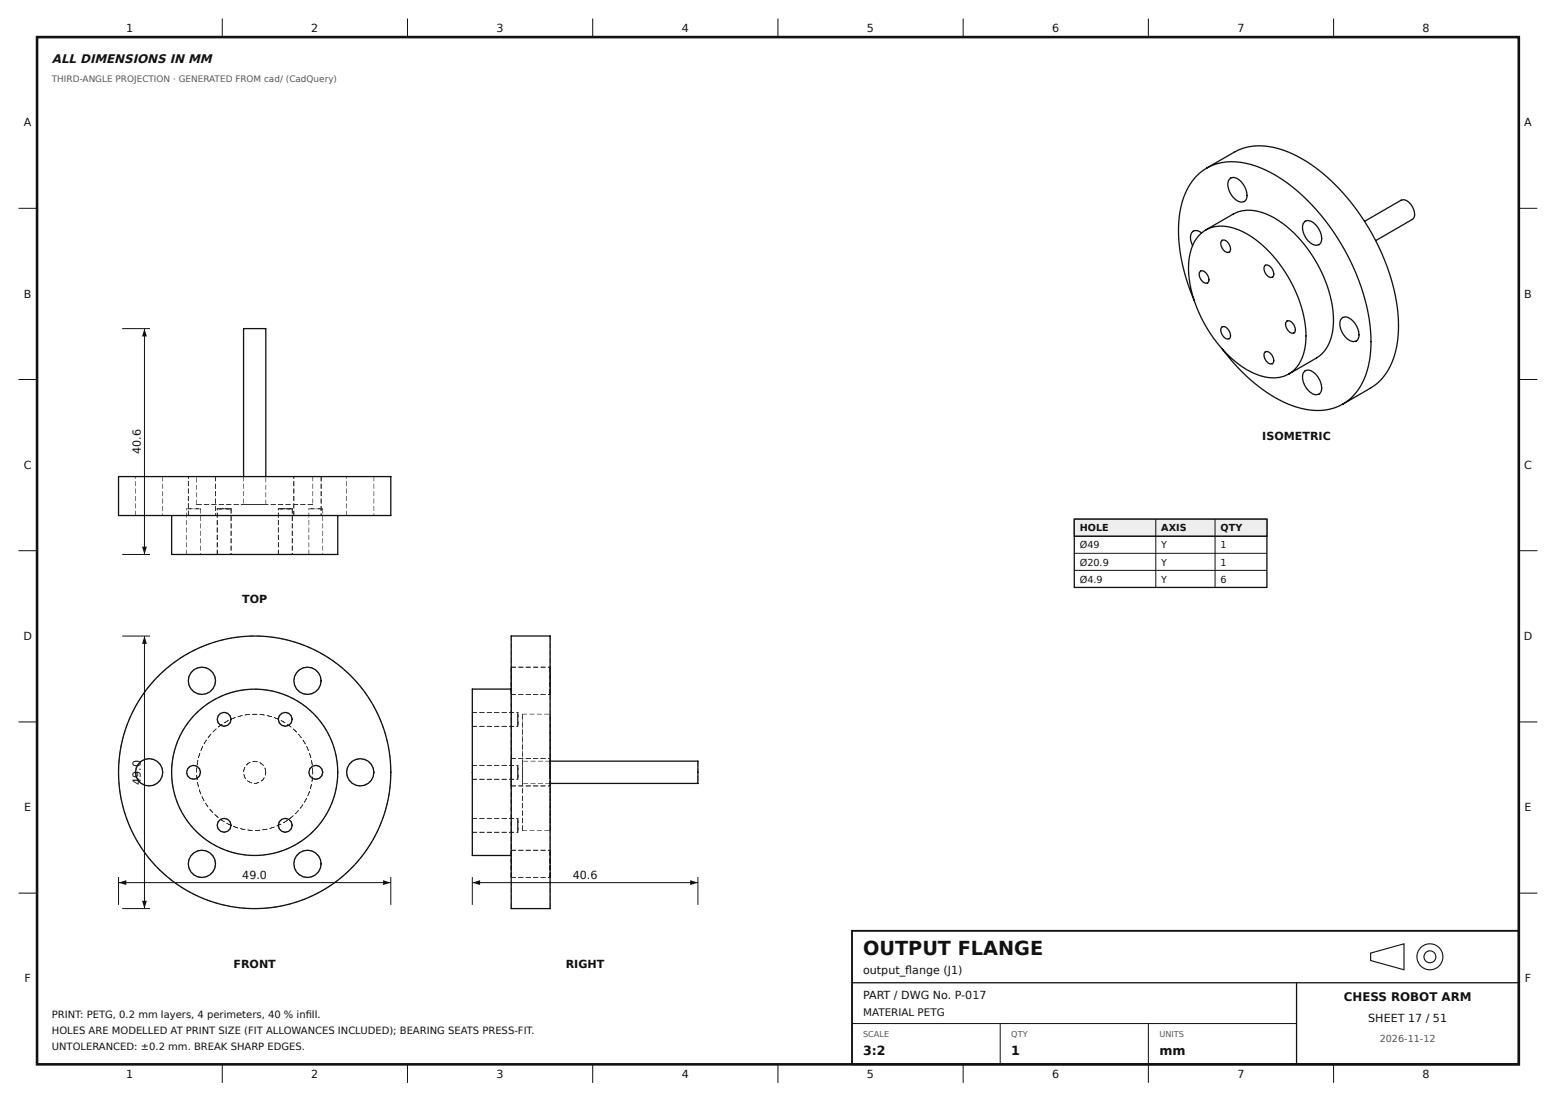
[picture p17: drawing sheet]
<svg xmlns="http://www.w3.org/2000/svg" width="420mm" height="297mm" viewBox="0 0 420 297" stroke-linecap="round" stroke-linejoin="round" font-family="sans-serif">
<defs><g id="words">
<text font-size="5.2" fill="#111" x="232.9" y="257.6">OUTPUT FLANGE</text>
<g font-size="3.4" fill="#111">
<text x="232.9" y="284.7">3:2</text>
<text x="272.9" y="284.7">1</text>
<text x="312.9" y="284.7">mm</text>
</g>
<text font-size="3.3" fill="#111" x="14" y="17">ALL DIMENSIONS IN MM</text>
<text font-size="3.2" fill="#111" x="362.7" y="270.1">CHESS ROBOT ARM</text>
<g font-size="3" fill="#111">
<text x="34" y="8.6">1</text>
<text x="84" y="8.6">2</text>
<text x="134" y="8.6">3</text>
<text x="184" y="8.6">4</text>
<text x="234" y="8.6">5</text>
<text x="284" y="8.6">6</text>
<text x="334" y="8.6">7</text>
<text x="383.9" y="8.6">8</text>
<text x="6.5" y="34.1">A</text>
<text x="411.4" y="34.1">A</text>
<text x="6.5" y="80.3">B</text>
<text x="411.4" y="80.3">B</text>
<text x="340.6" y="118.7">ISOMETRIC</text>
<text x="38" y="122.5" transform="rotate(-90 38 122.5)">40.6</text>
<text x="6.4" y="126.5">C</text>
<text x="411.3" y="126.5">C</text>
<text x="65.3" y="162.6">TOP</text>
<text x="6.3" y="172.7">D</text>
<text x="411.2" y="172.7">D</text>
<text x="38" y="211.7" transform="rotate(-90 38 211.7)">49.0</text>
<text x="6.5" y="218.8">E</text>
<text x="411.4" y="218.8">E</text>
<text x="65.4" y="237.1">49.0</text>
<text x="154.6" y="237.1">40.6</text>
<text x="63" y="261.1">FRONT</text>
<text x="152.7" y="261.1">RIGHT</text>
<text x="232.9" y="262.7">output_fange (J1)</text>
<text x="244.3" y="262.7">l</text>
<text x="6.6" y="265">F</text>
<text x="232.9" y="269.6">PART / DWG No. P-017</text>
<text x="411.5" y="265">F</text>
<text x="369.3" y="275.6">SHEET 17 / 51</text>
<text x="34" y="290.9">1</text>
<text x="84" y="290.9">2</text>
<text x="134" y="290.9">3</text>
<text x="184" y="290.9">4</text>
<text x="234" y="290.9">5</text>
<text x="284" y="290.9">6</text>
<text x="334" y="290.9">7</text>
<text x="383.9" y="290.9">8</text>
</g>
<text font-size="2.8" fill="#111" x="232.9" y="274.1">MATERIAL PETG</text>
<g font-size="2.7" fill="#111">
<text x="14" y="274.7">PRINT: PETG, 0.2 mm layers, 4 perimeters, 40 % infll.</text>
<text x="82.5" y="274.7">i</text>
<text x="14" y="278.9">HOLES ARE MODELLED AT PRINT SIZE (FIT ALLOWANCES INCLUDED); BEARING SEATS PRESS-FIT.</text>
<text x="14" y="283.1">UNTOLERANCED: ±0.2 mm. BREAK SHARP EDGES.</text>
</g>
<g font-size="2.6" fill="#111">
<text x="291.4" y="143.4">HOLE</text>
<text x="313.4" y="143.4">AXIS</text>
<text x="329.4" y="143.4">QTY</text>
<text x="291.4" y="148">Ø49</text>
<text x="313.4" y="148">Y</text>
<text x="329.4" y="148">1</text>
<text x="291.4" y="152.6">Ø20.9</text>
<text x="313.4" y="152.6">Y</text>
<text x="329.4" y="152.6">1</text>
<text x="291.4" y="157.2">Ø4.9</text>
<text x="313.4" y="157.2">Y</text>
<text x="329.4" y="157.2">6</text>
</g>
<text font-size="2.6" fill="#555" x="372.4" y="281.1">2026-11-12</text>
<text font-size="2.4" fill="#555" x="14" y="22">THIRD-ANGLE PROJECTION · GENERATED FROM cad/ (CadQuery)</text>
<g font-size="2.2" fill="#555">
<text x="232.9" y="279.6">SCALE</text>
<text x="272.9" y="279.6">QTY</text>
<text x="312.9" y="279.6">UNITS</text>
</g>
</g></defs>
<path d="M10 10h399.9v277.1h-399.9z" fill="none" stroke="#111" stroke-width=".7" stroke-linecap="butt"/>
<g fill="none" stroke="#111" stroke-width=".27">
<path d="M60 5v5M110 5v5M160 5v5M209.9 5v5M259.9 5v5M309.9 5v5M359.9 5v5M5 56.2h5M409.9 56.2h5M5 102.4h5M409.9 102.4h5M5 148.6h5"/>
<path d="M409.9 148.6h5M5 194.8h5M409.9 194.8h5M5 240.9h5M409.9 240.9h5M229.9 276.1h120M269.9 276.1v11M309.9 276.1v16M60 287.1v5M110 287.1v5M160 287.1v5M209.9 287.1v5"/>
<path d="M259.9 287.1v5M359.9 287.1v5"/>
</g>
<path d="M229.9 251.1h180v36h-180z" fill="none" stroke="#111" stroke-width=".5"/>
<path d="M229.9 265.1h180M349.9 265.1v22" fill="none" stroke="#111" stroke-width=".35"/>
<g fill="none" stroke="#111" stroke-width=".3">
<path d="M369.9 257.1l9-2.5v7l-9-2.5z"/>
<circle cx="385.9" cy="258.1" r="3.5"/>
<circle cx="385.9" cy="258.1" r="1.6"/>
</g>
<path d="M105.4 207.1h.1v1.3zM105.3 205.1h.1v1.3zM105 203.1l.2 .1 .1 1.2zM104.7 201.1l.2 .1 .1 1.3zM104.3 199.2l.3 1.3zM103.7 197.2l.4 1.4zM103.1 195.4l.5 1.2zM102.3 193.5l.6 1.3zM101.4 191.7l.7 1.2zM100.5 189.9l.7 1.2zM99.4 188.2l.8 1.2zM98.3 186.6l.8 1.1zM97.1 185l.9 1.1zM95.8 183.5l.9 1zM94.4 182l1 1zM92.9 180.7l1.1 .9zM91.4 179.4l1.1 .9zM89.8 178.2l1.1 .8zM88.1 177.1l1.2 .8zM86.4 176.1l1.2 .7zM84.6 175.2l1.3 .6zM82.8 174.4l1.3 .5zM80.9 173.6l1.3 .5zM79 173l1.3 .5zM77.1 172.5l1.3 .4zM75.2 172.1l1.3 .3-1.3-.2zM73.2 171.8l1.3 .2h-1.3zM71.2 171.6l1.3 .2h-1.3zM69.2 171.5l1.3 .1-1.2 .1zM67.2 171.6h1.3l-1.2 .1zM65.2 171.7l1.4-.1-1.3 .2zM63.2 171.9l1.4-.1-1.3 .3zM61.3 172.3l1.3-.2-1.3 .3zM59.3 172.7l1.3-.2-1.2 .4zM57.4 173.3l1.3-.3-1.2 .5zM55.5 174l1.3-.4-1.2 .5zM53.6 174.7l1.3-.4-1.1 .6zM51.8 175.6l1.3-.5-1.1 .6zM50.1 176.6l1.2-.6-1.1 .7zM48.4 177.6l1.2-.6-1.1 .8zM46.8 178.8l1.1-.7-1 .8zM45.2 180l1.1-.7-1 .8zM43.7 181.3l1-.8-.9 1zM42.9 182l.4-.1-1 1zM41.7 183.3l.1 .1-.9 .9zM40.4 184.8l.1 .1-.8 1zM39.2 186.4l.1 .1-.8 1zM38 188l.2 .1-.8 1.1zM37 189.7l.1 .1-.7 1.1zM36 191.5l.1 .1-.6 1.1zM35.1 193.3l.2 .1-.6 1.1zM34.4 195.1l.1 .1-.5 1.2zM33.7 197l.1 .1-.4 1.2zM33.1 198.9l.2 .1-.4 1.2zM32.7 200.9l.1 .1-.3 1.2zM32.3 202.8l.2 .1-.3 1.3zM32.1 204.8l.2 .1-.2 1.3zM32 206.8l.1 .1-.1 1.3zM31.9 208.8l.2 .1-.1 1.3zM32 210.8l.2 .1v1.3zM32.2 212.8l.2 .1 .1 1.3zM32.5 214.8h.2l.1 1.3zM32.9 216.7l.4 1.4zM33.4 218.7l.5 1.3zM34.1 220.6l.5 1.3zM34.8 222.5l.6 1.2zM35.6 224.3l.6 1.2zM36.5 226.1l.7 1.1zM37.5 227.8l.8 1.1zM38.6 229.4l.9 1.2zM39.8 231l.9 1.1zM41.1 232.6l.9 1zM42.5 234.1l1 .9zM43.9 235.4l1 1zM45.4 236.8l1.1 .8zM47 238l1.1 .8zM48.7 239.1l1.1 .8zM50.4 240.1l1.2 .7zM52.1 241.1l1.2 .6zM53.9 242l1.3 .5zM55.8 242.7l1.3 .5zM57.7 243.4l1.3 .4zM59.6 243.9l1.3 .4zM61.5 244.4l1.4 .2zM63.5 244.7l1.4 .2-1.3-.1zM65.5 244.9l1.3 .2h-1.2zM67.5 245l1.3 .1-1.2 .1zM69.5 245h1.3l-1.2 .2zM71.5 244.9h1.3l-1.2 .2zM73.5 244.7l1.3-.1-1.2 .3zM75.5 244.4l1.3-.2-1.3 .4zM77.4 244l1.3-.3-1.2 .4zM79.3 243.5l1.3-.4-1.2 .5zM81.2 242.8l1.3-.4-1.2 .6zM83.1 242.1l1.2-.5-1.1 .6zM84.9 241.3l1.2-.6-1.1 .7zM86.7 240.3l1.2-.6-1.1 .8zM88.4 239.3l1.1-.7-1 .8zM90.1 238.2l1.1-.7-1 .8zM91.6 237l1.1-.8-.9 .9zM93.2 235.7l1-.8-.9 .9zM95.5 233.4l.1 .2-1 .8zM96.8 231.9l.1 .2-.9 .9zM98 230.4l.2 .1-.9 1zM99.2 228.7l.1 .2-.8 1zM100.3 227l.1 .2-.8 1zM101.2 225.3l.2 .1-.7 1.1zM102.1 223.5l.1 .1-.6 1.1zM102.9 221.7l.1 .1-.5 1.1zM103.6 219.8l.1 .1-.5 1.2zM104.1 217.9l.2 .1-.5 1.2zM104.6 215.9l.2 .1-.4 1.2zM105 214h.1l-.3 1.3zM105.2 212h.2l-.3 1.3zM105.4 210l.1 .1-.2 1.2zM105.4 208.3l.2 .1-.1 .9zM57.9 231.8l.2 .1 .1 1.2zM56.8 230.2l.7 .6 .2 .4zM55 229.4l.7 .1 .5 .4-.6-.4h-.6zM53 229.6l1.3-.2-1 .1-.2 .3zM52.3 230l.2 .1-1 .8zM51.1 231.5l.1 .1-.2 .3-.2 .9zM50.8 233.5h.2v.7l.3 .5-.4-.5zM51.6 235.3l1 .9-.3-.1zM53.2 236.4l1.3 .3-1.2-.1zM55.2 236.5h.4l.8-.4-.7 .5zM57.6 234.7l.2 .1-.3 .5-.6 .5zM58.1 233l.1 .1-.2 1zM86.4 231.8l.2 .1 .1 1.2zM85.3 230.2l.7 .6 .2 .4zM83.5 229.4l.6 .1 .6 .4-.6-.4h-.6zM81.5 229.6l1.3-.2-1 .1-.2 .3zM80.8 230l.2 .1-1.1 .8zM79.6 231.5l.1 .1-.2 .3-.2 .9zM79.3 233.5h.2v.7l.3 .5-.4-.5zM80.1 235.3l1 .9-.3-.1zM81.7 236.4l1.3 .3-1.2-.1zM83.6 236.5h.5l.8-.4-.8 .5zM86.1 234.7l.2 .1-.3 .5-.6 .5zM86.6 233l.1 .1-.2 1zM84.3 207.1h.1v1.3zM84 205.1l.2 .4 .1 .9zM83.5 203.2l.4 1.3zM82.7 201.3l.6 1.3zM81.7 199.6l.7 1.2zM80.5 198l.9 1.1zM79.1 196.6l1 1zM77.5 195.4l1.1 .8zM75.8 194.3l1.2 .7zM74 193.5l1.2 .6zM72.1 193l1.3 .4-1.3-.3zM70.1 192.7l1.3 .2-1.3-.1zM68.1 192.6l1.3 .1-1.3 .1zM66.1 192.8l1.3-.1-1.2 .3zM64.2 193.3l1.3-.3-1.3 .4zM62.3 194l1.2-.4-1.1 .5zM60.5 194.9l1.2-.6-1.1 .7zM58.9 196l1.1-.7-1 .9zM57.8 197l.6-.4-1 .9zM56.8 198l.2 .1-.9 1zM55.7 199.6l.1 .1-.8 1zM54.7 201.3l.1 .1-.6 1.1zM53.9 203.2h.1l-.4 1.2zM53.3 205.1l.2 .1-.3 1.2zM53.1 207.1h.1l-.1 1.3zM53 209.1h.2v1.3zM53.2 211l.2 .1 .2 1.3zM53.7 213l.5 1.3zM54.4 214.8l.7 1.3zM55.4 216.6l.8 1.1zM56.6 218.2l.9 1zM57.9 219.7l1.1 .9zM59.5 221l1.1 .7zM61.2 222l1.2 .7zM63 222.9l1.2 .5zM64.9 223.5l1.3 .3-1-.1zM66.8 223.8l1.4 .2h-1.3zM68.8 224l1.4-.1-.8 .2h-.5zM70.8 223.8l1.4-.2-1.3 .4zM72.8 223.4l1.3-.3-1.2 .5zM74.7 222.8l1.2-.5-1 .5zM76.4 221.9l1.2-.6-1 .7zM78.1 220.8l1.1-.8-1 .9zM80.5 218.6l.1 .1-1 .9zM81.7 217l.1 .1-.8 1zM82.7 215.3l.1 .1-.7 1.1zM83.5 213.5h.1l-.1 .4-.5 .8zM84 211.5l.1 .1-.4 1.2zM84.3 209.5l.1 .3-.2 1.1zM84.3 208.3l.2 .1-.1 .5zM100.6 207.1l.2 .1 .1 1.2zM99.5 205.5l.8 .6 .1 .4zM97.7 204.7l.7 .1 .6 .4-.6-.4h-.7zM95.8 204.9l1.3-.2-1 .1-.3 .3zM95 205.3l.2 .1-1 .8zM93.8 206.8l.2 .1-.3 .3-.1 .9zM93.6 208.8h.1v.7l.3 .5-.4-.5zM94.3 210.6l1 .9-.3-.1zM95.9 211.7l1.4 .3-1.2-.1zM97.9 211.9l.5-.1 .7-.4-.7 .5zM100.4 210l.1 .1-.2 .5-.6 .5zM100.9 208.3l.1 .1-.3 1zM43.6 207.1l.2 .1 .1 1.2zM42.5 205.5l.8 .6 .1 .4zM40.7 204.7l.7 .1 .6 .4-.6-.4h-.7zM38.8 204.9l1.3-.2-1 .1-.3 .3zM38 205.3l.2 .1-1 .8zM36.8 206.8l.2 .1-.3 .3-.1 .9zM36.6 208.8h.1v.7l.3 .5-.3-.5zM37.3 210.6l1.1 .9-.4-.1zM39 211.7l1.3 .3-1.2-.1zM40.9 211.9l.5-.1 .8-.4-.8 .5zM43.4 210l.1 .1-.2 .5-.6 .5zM43.9 208.3l.1 .1-.3 1zM57.9 182.4l.2 .1 .1 1.2zM56.8 180.8l.7 .6 .2 .4zM55 180l.7 .1 .5 .4-.6-.3-.6-.1zM53 180.2l1.3-.2-1 .2-.2 .2zM52.3 180.6l.2 .1-1 .9zM51.1 182.1l.1 .1-.2 .3-.2 .9zM50.8 184.1h.2v.7l.3 .6-.4-.6zM51.6 185.9l1 .9-.3-.1zM53.2 187l1.3 .3-1.2-.1zM55.1 187.2l.5-.1 .8-.4-.7 .5zM57.6 185.3l.2 .1-.3 .5-.6 .5zM58.1 183.6l.2 .1-.3 1zM86.4 182.4l.2 .1 .1 1.2zM85.3 180.8l.7 .6 .2 .4zM83.5 180l.6 .1 .6 .4-.6-.3-.6-.1zM81.5 180.2l1.3-.2-1 .2-.2 .2zM80.8 180.6l.2 .1-1 .9zM79.6 182.1l.1 .1-.2 .3-.2 .9zM79.3 184.1h.2v.7l.3 .6-.4-.6zM80.1 185.9l1 .9-.3-.1zM81.7 187l1.3 .3-1.2-.1zM83.6 187.2l.5-.1 .8-.4-.8 .5zM86.1 185.3l.2 .1-.3 .5-.6 .5zM86.6 183.6l.1 .1-.2 1zM91 207.1h.2v1.3zM90.8 205.1h.2l.1 1.3zM90.5 203.1l.3 1.4zM89.9 201.2l.5 1.3zM89.2 199.3l.6 1.3zM88.3 197.5l.7 1.3zM87.3 195.8l.8 1.2zM86.1 194.2l.9 1.1zM84.8 192.7l.9 1zM83.3 191.3l1.1 1zM81.8 190.1l1.1 .8zM80.1 189l1.2 .8zM78.4 188.1l1.2 .6zM76.5 187.3l1.3 .5zM74.6 186.7l1.3 .4zM72.7 186.2l1.3 .3zM70.7 185.9l1.3 .3-1.3-.1zM68.7 185.9l1.3 .1h-1.2zM66.7 185.9h1.3l-1.2 .2zM64.7 186.2l1.4-.1-1.3 .3zM62.8 186.6l1.3-.2-1.2 .4zM60.9 187.3l1.2-.4-1.1 .5zM59 188l1.3-.4-1.2 .6zM57.3 189l1.1-.6-1 .7zM55.6 190.1l1.1-.7-1 .8zM54 191.3l1.1-.7-1 .8zM52.6 192.7l.9-.9-.8 1zM52 193.3l.1 .1-.9 .9zM50.7 194.8l.2 .1-.8 1zM49.6 196.5l.2 .1-.8 1zM48.7 198.2l.1 .1-.6 1.1zM47.8 200l.2 .1-.6 1.2zM47.2 201.9l.1 .1-.4 1.2zM46.7 203.9l.1 .1-.3 1.2zM46.4 205.8l.1 .1-.1 1.3zM46.3 207.8l.1 .1-.1 1.3zM46.3 209.8l.2 .1v1.3zM46.5 211.8l.2 .1 .1 1.3zM47 213.8l.4 1.3zM47.5 215.7l.5 1.3zM48.3 217.6l.6 1.2zM49.2 219.4l.7 1.1zM50.2 221l.9 1.1zM51.4 222.6l1 1.1zM52.8 224.1l1 1zM54.3 225.5l1 .8zM55.8 226.7l1.2 .7zM57.5 227.7l1.2 .7zM59.3 228.7l1.3 .5zM61.2 229.4l1.2 .5zM63.1 230l1.3 .3zM65 230.4l1.4 .2zM67 230.6l1.4 .2h-1.3zM69 230.7h1.4l-1.3 .2zM71 230.6l1.3-.1-1.2 .2zM73 230.3l1.3-.2-1.2 .3zM74.9 229.8l1.3-.3-1.1 .4zM76.8 229.2l1.3-.5-1.2 .6zM78.6 228.4l1.2-.6-1.1 .7zM80.4 227.4l1.1-.6-1 .7zM82.1 226.3l1-.8-.9 .9zM83.6 225l1-.8-.9 .9zM85.8 222.7l.2 .1-1 .9zM87 221.1l.2 .1-.9 1zM88.1 219.4l.2 .2-.8 1zM89 217.7l.2 .1-.7 1.1zM89.8 215.8l.1 .1-.5 1.2zM90.4 213.9l.1 .1-.4 1.2zM90.8 211.9l.1 .1-.3 1.3zM91 210h.2l-.2 1.3zM91.1 208.3l.1 .1-.1 .9zM84.3 207.1h.1v1.3zM84 205.1l.2 .4 .1 .9zM83.5 203.2l.4 1.3zM82.7 201.3l.6 1.3zM81.7 199.6l.7 1.2zM80.5 198l.9 1.1zM79.1 196.6l1 1zM77.5 195.4l1.1 .8zM75.8 194.3l1.2 .7zM74 193.5l1.2 .6zM72.1 193l1.3 .4-1.3-.3zM70.1 192.7l1.3 .2-1.3-.1zM68.1 192.6l1.3 .1-1.3 .1zM66.1 192.8l1.3-.1-1.2 .3zM64.2 193.3l1.3-.3-1.3 .4zM62.3 194l1.2-.4-1.1 .5zM60.5 194.9l1.2-.6-1.1 .7zM58.9 196l1.1-.7-1 .9zM57.8 197l.6-.4-1 .9zM56.8 198l.2 .1-.9 1zM55.7 199.6l.1 .1-.8 1zM54.7 201.3l.1 .1-.6 1.1zM53.9 203.2h.1l-.4 1.2zM53.3 205.1l.2 .1-.3 1.2zM53.1 207.1h.1l-.1 1.3zM53 209.1h.2v1.3zM53.2 211l.2 .1 .2 1.3zM53.7 213l.5 1.3zM54.4 214.8l.7 1.3zM55.4 216.6l.8 1.1zM56.6 218.2l.9 1zM57.9 219.7l1.1 .9zM59.5 221l1.1 .7zM61.2 222l1.2 .7zM63 222.9l1.2 .5zM64.9 223.5l1.3 .3-1-.1zM66.8 223.8l1.4 .2h-1.3zM68.8 224l1.4-.1-.8 .2h-.5zM70.8 223.8l1.4-.2-1.3 .4zM72.8 223.4l1.3-.3-1.2 .5zM74.7 222.8l1.2-.5-1 .5zM76.4 221.9l1.2-.6-1 .7zM78.1 220.8l1.1-.8-1 .9zM80.5 218.6l.1 .1-1 .9zM81.7 217l.1 .1-.8 1zM82.7 215.3l.1 .1-.7 1.1zM83.5 213.5h.1l-.1 .4-.5 .8zM84 211.5l.1 .1-.4 1.2zM84.3 209.5l.1 .3-.2 1.1zM84.3 208.3l.2 .1-.1 .5zM71.4 207.1l.2 .1 .1 1.2zM70.1 205.7l.9 .6 .1 .3zM68.2 205.4l.8-.1 .5 .2h-1.3zM66.9 205.9l.7-.3-1.1 .8zM66 207l.2 .1-.5 1.2v-.5zM65.7 208.9l.6 1.2zM66.8 210.6l1.2 .7-1.1-.5zM68.6 211.2l.4 .1 .9-.2-.9 .3zM71.2 209.7l.2 .1-.4 .6-.5 .4 .5-.4zM71.7 208.3l.1 .1-.2 .8zM71.4 207.1l.2 .1 .1 1.2zM70.1 205.7l.9 .6 .1 .3zM68.2 205.4l.8-.1 .5 .2h-1.3zM66.9 205.9l.7-.3-1.1 .8zM66 207l.2 .1-.5 1.2v-.5zM65.7 208.9l.6 1.2zM66.8 210.6l1.2 .7-1.1-.5zM68.6 211.2l.4 .1 .9-.2-.9 .3zM71.2 209.7l.2 .1-.4 .6-.5 .4 .5-.4zM71.7 208.3l.1 .1-.2 .8zM61.9 221.5l.3 .2 .2 1zM60.2 220.8l.3-.1 1 .3-1-.2-.3 .1zM59.4 221l.1 .1-.6 .6-.2 .4 .1-.4zM58.6 222.7l.6 1.2-.4-.3zM59.7 224.3l.8 .2 .5-.1-.5 .2zM62.2 223l.1 .1-.1 .5-.6 .5 .5-.5zM53.6 207.2l.3 .2 .2 1zM51.9 206.5l.4-.1 .9 .3-1-.2-.3 .1zM51.2 206.7l.1 .1-.7 .6-.1 .4v-.4zM50.4 208.4l.5 1.3-.4-.4zM51.5 210l.7 .2 .6-.1-.6 .2zM53.9 208.7l.2 .1-.2 .5-.6 .5 .6-.5zM78.4 221.5l.3 .2 .2 1zM76.7 220.8l.3-.1 1 .3-1-.2-.3 .1zM75.9 221l.1 .1-.6 .6-.2 .4 .1-.4zM75.1 222.7l.6 1.2-.4-.3zM76.2 224.3l.8 .2 .5-.1-.5 .2zM78.7 223l.1 .1-.1 .5-.6 .5 .5-.5zM86.6 207.2l.3 .2 .2 1zM84.9 206.5l.4-.1 .9 .3-1-.2-.3 .1zM84.1 206.7l.2 .1-.7 .6-.1 .4v-.4zM83.3 208.4l.6 1.3-.4-.4zM84.4 210l.8 .2 .6-.1-.6 .2zM86.9 208.7l.2 .1-.2 .5-.6 .5 .5-.5zM61.9 192.9l.3 .2 .2 1zM60.2 192.2l.3-.1 1 .3-1-.2-.3 .1zM59.4 192.4l.2 .1-.7 .6-.2 .4 .1-.4zM58.6 194.1l.6 1.3-.4-.4zM59.7 195.7l.8 .2 .5-.1-.5 .2zM62.2 194.4l.1 .1-.1 .5-.6 .6 .5-.6zM78.4 192.9l.3 .2 .2 1zM76.7 192.2l.3-.1 1 .3-1-.2-.3 .1zM75.9 192.4l.1 .1-.6 .6-.2 .4 .1-.4zM75.1 194.1l.6 1.3-.4-.4zM76.2 195.7l.8 .2 .5-.1-.5 .2zM78.7 194.4l.1 .1-.1 .5-.6 .6 .5-.6z" fill="#333"/>
<g fill="none" stroke="#111" stroke-width=".35">
<circle cx="54.5" cy="183.7" r="3.7"/>
<circle cx="60.5" cy="194" r="1.88"/>
<circle cx="77" cy="194" r="1.88"/>
<circle cx="83" cy="183.7" r="3.7"/>
<circle cx="40.2" cy="208.3" r="3.7"/>
<circle cx="52.2" cy="208.3" r="1.88"/>
<circle cx="68.7" cy="208.3" r="36.8"/>
<circle cx="68.7" cy="208.3" r="22.4"/>
<circle cx="85.2" cy="208.3" r="1.88"/>
<circle cx="97.2" cy="208.3" r="3.7"/>
<circle cx="54.5" cy="233" r="3.7"/>
<circle cx="60.5" cy="222.6" r="1.88"/>
<circle cx="77" cy="222.6" r="1.88"/>
<circle cx="83" cy="233" r="3.7"/>
</g>
<path d="M31.9 128.5l1.4 .1-1.3 .1zM33.9 128.5l1.4 .1-1.3 .1zM35.9 128.5l1.4 .1-1.3 .1zM37.9 128.5l1.4 .1-1.3 .1zM39.9 128.5l1.4 .1-1.3 .1zM41.9 128.5l1.4 .1-1.3 .1zM43.9 128.5l1.4 .1-1.3 .1zM45.9 128.5l1.4 .1-1.3 .1zM47.9 128.5l1.4 .1-1.3 .1zM49.9 128.5l1.4 .1-1.3 .1zM51.9 128.5l1.4 .1-1.3 .1zM53.9 128.5l1.4 .1-1.3 .1zM55.9 128.5l1.4 .1-1.3 .1zM57.9 128.5l1.4 .1-1.3 .1zM59.9 128.5l1.4 .1-1.3 .1zM61.9 128.5l1.4 .1-1.3 .1zM63.9 128.5l1.4 .1-1.3 .1zM65.9 128.5l1.4 .1-1.3 .1zM67.9 128.5l1.4 .1-1.3 .1zM69.9 128.5l1.4 .1-1.3 .1zM71.9 128.5l1.4 .1-1.3 .1zM73.9 128.5l1.4 .1-1.3 .1zM75.9 128.5l1.4 .1-1.3 .1zM77.9 128.5l1.4 .1-1.3 .1zM79.9 128.5l1.4 .1-1.3 .1zM81.9 128.5l1.4 .1-1.3 .1zM83.9 128.5l1.4 .1-1.3 .1zM85.9 128.5l1.4 .1-1.3 .1zM87.9 128.5l1.4 .1-1.3 .1zM89.9 128.5l1.4 .1-1.3 .1zM91.9 128.5l1.4 .1-1.3 .1zM93.9 128.5l1.4 .1-1.3 .1zM95.9 128.5l1.4 .1-1.3 .1zM97.9 128.5l1.4 .1-1.3 .1zM99.9 128.5l1.4 .1-1.3 .1zM101.9 128.5l1.4 .1-1.3 .1zM103.9 128.5l1.4 .1-1.3 .1zM31.9 139l1.4 .1-1.3 .1zM33.9 139l1.4 .1-1.3 .1zM35.9 139l1.4 .1-1.3 .1zM37.9 139l1.4 .1-1.3 .1zM39.9 139l1.4 .1-1.3 .1zM41.9 139l1.4 .1-1.3 .1zM43.9 139l1.4 .1-1.3 .1zM45.9 139l1.4 .1-1.3 .1zM47.9 139l1.4 .1-1.3 .1zM49.9 139l1.4 .1-1.3 .1zM51.9 139l1.4 .1-1.3 .1zM53.9 139l1.4 .1-1.3 .1zM55.9 139l1.4 .1-1.3 .1zM57.9 139l1.4 .1-1.3 .1zM59.9 139l1.4 .1-1.3 .1zM61.9 139l1.4 .1-1.3 .1zM63.9 139l1.4 .1-1.3 .1zM65.9 139l1.4 .1-1.3 .1zM67.9 139l1.4 .1-1.3 .1zM69.9 139l1.4 .1-1.3 .1zM71.9 139l1.4 .1-1.3 .1zM73.9 139l1.4 .1-1.3 .1zM75.9 139l1.4 .1-1.3 .1zM77.9 139l1.4 .1-1.3 .1zM79.9 139l1.4 .1-1.3 .1zM81.9 139l1.4 .1-1.3 .1zM83.9 139l1.4 .1-1.3 .1zM85.9 139l1.4 .1-1.3 .1zM87.9 139l1.4 .1-1.3 .1zM89.9 139l1.4 .1-1.3 .1zM91.9 139l1.4 .1-1.3 .1zM93.9 139l1.4 .1-1.3 .1zM95.9 139l1.4 .1-1.3 .1zM97.9 139l1.4 .1-1.3 .1zM99.9 139l1.4 .1-1.3 .1zM101.9 139l1.4 .1-1.3 .1zM103.9 139l1.4 .1-1.3 .1zM56.9 128.5l1.3 .1-1.2 .1zM54.9 128.5l1.3 .1-1.2 .1zM52.9 128.5l1.3 .1-1.2 .1zM50.9 128.5l1.3 .1-1.2 .1zM50.7 128.5l1.4 .1-1.3 .1zM52.7 128.5l1.4 .1-1.3 .1zM54.7 128.5l1.4 .1-1.3 .1zM56.7 128.5l1.4 .1-1.3 .1zM85.4 128.5l1.3 .1-1.2 .1zM83.4 128.5l1.3 .1-1.2 .1zM81.4 128.5l1.3 .1-1.2 .1zM79.4 128.5l1.3 .1-1.2 .1zM79.2 128.5l1.4 .1-1.3 .1zM81.2 128.5l1.4 .1-1.3 .1zM83.2 128.5l1.4 .1-1.3 .1zM85.2 128.5l1.4 .1-1.3 .1zM83.1 128.5l1.4 .1-1.3 .1zM81.1 128.5l1.4 .1-1.3 .1zM79.1 128.5l1.4 .1-1.3 .1zM77.1 128.5l1.4 .1-1.3 .1zM75.1 128.5l1.4 .1-1.3 .1zM73.1 128.5l1.4 .1-1.3 .1zM71.1 128.5l1.4 .1-1.3 .1zM69.1 128.5l1.4 .1-1.3 .1zM67.1 128.5l1.4 .1-1.3 .1zM65.1 128.5l1.4 .1-1.3 .1zM63.2 128.5l1.3 .1-1.3 .1zM61.2 128.5l1.3 .1-1.3 .1zM59.2 128.5l1.3 .1-1.3 .1zM57.2 128.5l1.3 .1-1.3 .1zM55.2 128.5l1.3 .1-1.3 .1zM53.2 128.5l1.3 .1-1.3 .1zM53 128.5l1.4 .1-1.3 .1zM55 128.5l1.4 .1-1.3 .1zM57 128.5l1.4 .1-1.3 .1zM59 128.5l1.4 .1-1.3 .1zM61 128.5l1.4 .1-1.3 .1zM63 128.5l1.4 .1-1.3 .1zM65 128.5l1.4 .1-1.3 .1zM67 128.5l1.4 .1-1.3 .1zM69 128.5l1.4 .1-1.3 .1zM71 128.5l1.4 .1-1.3 .1zM73 128.5l1.4 .1-1.3 .1zM75 128.5l1.4 .1-1.3 .1zM77 128.5l1.4 .1-1.3 .1zM79 128.5l1.3 .1-1.2 .1zM81 128.5l1.3 .1-1.2 .1zM83 128.5l1.3 .1-1.2 .1zM99.6 128.5l1.4 .1-1.3 .1zM97.6 128.5l1.4 .1-1.3 .1zM95.6 128.5l1.4 .1-1.3 .1zM93.6 128.5l1.4 .1-1.3 .1zM93.5 128.5l1.3 .1-1.3 .1zM95.5 128.5l1.3 .1-1.3 .1zM97.5 128.5l1.3 .1-1.3 .1zM99.5 128.5l1.3 .1-1.3 .1zM42.6 128.5l1.4 .1-1.3 .1zM40.6 128.5l1.4 .1-1.3 .1zM38.6 128.5l1.4 .1-1.3 .1zM36.6 128.5l1.4 .1-1.3 .1zM36.5 128.5l1.4 .1-1.3 .1zM38.5 128.5l1.4 .1-1.3 .1zM40.5 128.5l1.4 .1-1.3 .1zM42.5 128.5l1.4 .1-1.3 .1zM56.9 128.5l1.4 .1-1.3 .1zM54.9 128.5l1.4 .1-1.3 .1zM52.9 128.5l1.4 .1-1.3 .1zM50.9 128.5l1.4 .1-1.3 .1zM50.8 128.5l1.3 .1-1.3 .1zM52.8 128.5l1.3 .1-1.3 .1zM54.8 128.5l1.3 .1-1.3 .1zM56.8 128.5l1.3 .1-1.3 .1zM85.4 128.5l1.3 .1-1.2 .1zM83.4 128.5l1.3 .1-1.2 .1zM81.4 128.5l1.3 .1-1.2 .1zM79.4 128.5l1.3 .1-1.2 .1zM79.2 128.5l1.4 .1-1.3 .1zM81.2 128.5l1.4 .1-1.3 .1zM83.2 128.5l1.4 .1-1.3 .1zM85.2 128.5l1.4 .1-1.3 .1zM56.9 139l1.3 .1-1.2 .1zM54.9 139l1.3 .1-1.2 .1zM52.9 139l1.3 .1-1.2 .1zM50.9 139l1.3 .1-1.2 .1zM50.7 139l1.4 .1-1.3 .1zM52.7 139l1.4 .1-1.3 .1zM54.7 139l1.4 .1-1.3 .1zM56.7 139l1.4 .1-1.3 .1zM85.4 139l1.3 .1-1.2 .1zM83.4 139l1.3 .1-1.2 .1zM81.4 139l1.3 .1-1.2 .1zM79.4 139l1.3 .1-1.2 .1zM79.2 139l1.4 .1-1.3 .1zM81.2 139l1.4 .1-1.3 .1zM83.2 139l1.4 .1-1.3 .1zM85.2 139l1.4 .1-1.3 .1zM89.9 139l1.3 .1-1.2 .1zM87.9 139l1.3 .1-1.2 .1zM85.9 139l1.3 .1-1.2 .1zM83.9 139l1.3 .1-1.2 .1zM81.9 139l1.3 .1-1.2 .1zM79.9 139l1.3 .1-1.2 .1zM77.9 139l1.3 .1-1.2 .1zM75.9 139l1.4 .1-1.3 .1zM73.9 139l1.4 .1-1.3 .1zM71.9 139l1.4 .1-1.3 .1zM69.9 139l1.4 .1-1.3 .1zM67.9 139l1.4 .1-1.3 .1zM65.9 139l1.4 .1-1.3 .1zM63.9 139l1.4 .1-1.3 .1zM61.9 139l1.4 .1-1.3 .1zM59.9 139l1.4 .1-1.3 .1zM57.9 139l1.4 .1-1.3 .1zM55.9 139l1.4 .1-1.3 .1zM53.9 139l1.4 .1-1.3 .1zM51.9 139l1.4 .1-1.3 .1zM49.9 139l1.4 .1-1.3 .1zM47.9 139l1.4 .1-1.3 .1zM46.3 139l1 .1-1 .1zM46.3 139l1.3 .1-1.3 .1zM48.3 139l1.3 .1-1.3 .1zM50.3 139l1.3 .1-1.3 .1zM52.3 139l1.3 .1-1.3 .1zM54.3 139l1.3 .1-1.3 .1zM56.3 139l1.3 .1-1.3 .1zM58.3 139l1.3 .1-1.3 .1zM60.3 139l1.3 .1-1.3 .1zM62.3 139l1.3 .1-1.3 .1zM64.3 139l1.3 .1-1.3 .1zM66.2 139l1.4 .1-1.3 .1zM68.2 139l1.4 .1-1.3 .1zM70.2 139l1.4 .1-1.3 .1zM72.2 139l1.4 .1-1.3 .1zM74.2 139l1.4 .1-1.3 .1zM76.2 139l1.4 .1-1.3 .1zM78.2 139l1.4 .1-1.3 .1zM80.2 139l1.4 .1-1.3 .1zM82.2 139l1.4 .1-1.3 .1zM84.2 139l1.4 .1-1.3 .1zM86.2 139l1.4 .1-1.3 .1zM88.2 139l1.4 .1-1.3 .1zM90.2 139l1 .1-.9 .1zM99.6 139l1.4 .1-1.3 .1zM97.6 139l1.4 .1-1.3 .1zM95.6 139l1.4 .1-1.3 .1zM93.6 139l1.4 .1-1.3 .1zM93.5 139l1.3 .1-1.3 .1zM95.5 139l1.3 .1-1.3 .1zM97.5 139l1.3 .1-1.3 .1zM99.5 139l1.3 .1-1.3 .1zM42.6 139l1.4 .1-1.3 .1zM40.6 139l1.4 .1-1.3 .1zM38.6 139l1.4 .1-1.3 .1zM36.6 139l1.4 .1-1.3 .1zM36.5 139l1.4 .1-1.3 .1zM38.5 139l1.4 .1-1.3 .1zM40.5 139l1.4 .1-1.3 .1zM42.5 139l1.4 .1-1.3 .1zM56.9 139l1.4 .1-1.3 .1zM54.9 139l1.4 .1-1.3 .1zM52.9 139l1.4 .1-1.3 .1zM50.9 139l1.4 .1-1.3 .1zM50.8 139l1.3 .1-1.3 .1zM52.8 139l1.3 .1-1.3 .1zM54.8 139l1.3 .1-1.3 .1zM56.8 139l1.3 .1-1.3 .1zM85.4 139l1.3 .1-1.2 .1zM83.4 139l1.3 .1-1.2 .1zM81.4 139l1.3 .1-1.2 .1zM79.4 139l1.3 .1-1.2 .1zM79.2 139l1.4 .1-1.3 .1zM81.2 139l1.4 .1-1.3 .1zM83.2 139l1.4 .1-1.3 .1zM85.2 139l1.4 .1-1.3 .1zM58.1 128.5l.1 .1v1.3zM58.1 130.5l.1 .1v1.3zM58.1 132.5l.1 .1v1.3zM58.1 134.5l.1 .1v1.3zM58.1 136.5l.1 .1v1.3zM58.1 138.5l.1 .1v.6zM86.6 128.5l.1 .1v1.3zM86.6 130.5l.1 .1v1.3zM86.6 132.5l.1 .1v1.3zM86.6 134.5l.1 .1v1.3zM86.6 136.5l.1 .1v1.3zM86.6 138.5l.1 .1v.6zM84.3 128.5l.2 .1-.1 1.3zM84.3 130.5l.2 .1-.1 1.3zM84.3 132.5l.2 .1-.1 1.3zM84.3 134.5l.2 .1-.1 1.3zM83.1 136l1.4 .1-1.3 .1zM81.1 136l1.4 .1-1.3 .1zM79.1 136l1.4 .1-1.3 .1zM77.1 136l1.4 .1-1.3 .1zM75.1 136l1.4 .1-1.3 .1zM73.1 136l1.4 .1-1.3 .1zM71.1 136l1.4 .1-1.3 .1zM69.1 136l1.4 .1-1.3 .1zM67.1 136l1.4 .1-1.3 .1zM65.1 136l1.4 .1-1.3 .1zM63.2 136l1.3 .1-1.3 .1zM61.2 136l1.3 .1-1.3 .1zM59.2 136l1.3 .1-1.3 .1zM57.2 136l1.3 .1-1.3 .1zM55.2 136l1.3 .1-1.3 .1zM53.2 136l1.3 .1-1.3 .1zM53 136l1.4 .1-1.3 .1zM55 136l1.4 .1-1.3 .1zM57 136l1.4 .1-1.3 .1zM59 136l1.4 .1-1.3 .1zM61 136l1.4 .1-1.3 .1zM63 136l1.4 .1-1.3 .1zM65 136l1.4 .1-1.3 .1zM67 136l1.4 .1-1.3 .1zM69 136l1.4 .1-1.3 .1zM71 136l1.4 .1-1.3 .1zM73 136l1.4 .1-1.3 .1zM75 136l1.4 .1-1.3 .1zM77 136l1.4 .1-1.3 .1zM79 136l1.3 .1-1.2 .1zM81 136l1.3 .1-1.2 .1zM83 136l1.3 .1-1.2 .1zM100.8 128.5l.2 .1-.1 1.3zM100.8 130.5l.2 .1-.1 1.3zM100.8 132.5l.2 .1-.1 1.3zM100.8 134.5l.2 .1-.1 1.3zM100.8 136.5l.2 .1-.1 1.3zM100.8 138.5l.2 .1-.1 .6zM43.8 128.5l.2 .1-.1 1.3zM43.8 130.5l.2 .1-.1 1.3zM43.8 132.5l.2 .1-.1 1.3zM43.8 134.5l.2 .1-.1 1.3zM43.8 136.5l.2 .1-.1 1.3zM43.8 138.5l.2 .1-.1 .6zM58.1 128.5l.2 .1-.1 1.3zM58.1 130.5l.2 .1-.1 1.3zM58.1 132.5l.2 .1-.1 1.3zM58.1 134.5l.2 .1-.1 1.3zM58.1 136.5l.2 .1-.1 1.3zM58.1 138.5l.2 .1-.1 .6zM86.6 128.5l.1 .1v1.3zM86.6 130.5l.1 .1v1.3zM86.6 132.5l.1 .1v1.3zM86.6 134.5l.1 .1v1.3zM86.6 136.5l.1 .1v1.3zM86.6 138.5l.1 .1v.6zM46.3 149.5l1.3 .1-1.3 .1zM48.3 149.5l1.3 .1-1.3 .1zM50.3 149.5l1.3 .1-1.3 .1zM52.3 149.5l1.3 .1-1.3 .1zM54.3 149.5l1.3 .1-1.3 .1zM56.3 149.5l1.3 .1-1.3 .1zM58.3 149.5l1.3 .1-1.3 .1zM60.3 149.5l1.3 .1-1.3 .1zM62.3 149.5l1.3 .1-1.3 .1zM64.3 149.5l1.3 .1-1.3 .1zM66.2 149.5l1.4 .1-1.3 .1zM68.2 149.5l1.4 .1-1.3 .1zM70.2 149.5l1.4 .1-1.3 .1zM72.2 149.5l1.4 .1-1.3 .1zM74.2 149.5l1.4 .1-1.3 .1zM76.2 149.5l1.4 .1-1.3 .1zM78.2 149.5l1.4 .1-1.3 .1zM80.2 149.5l1.4 .1-1.3 .1zM82.2 149.5l1.4 .1-1.3 .1zM84.2 149.5l1.4 .1-1.3 .1zM86.2 149.5l1.4 .1-1.3 .1zM88.2 149.5l1.4 .1-1.3 .1zM90.2 149.5l1 .1-.9 .1zM70.5 136l1.3 .1-1.3 .1zM68.5 136l1.3 .1-1.3 .1zM66.5 136l1.3 .1-1.3 .1zM65.7 136l1.3 .1-1.3 .1zM67.7 136l1.3 .1-1.3 .1zM69.7 136l1.3 .1-1.3 .1zM61.1 149.5l1.3 .1-1.2 .1zM59.1 149.5l1.3 .1-1.2 .1zM58.5 149.5l1.4 .1-1.3 .1zM60.5 149.5l1.4 .1-1.3 .1zM52.8 149.5l1.4 .1-1.3 .1zM50.8 149.5l1.4 .1-1.3 .1zM50.3 149.5l1.4 .1-1.3 .1zM52.3 149.5l1.4 .1-1.3 .1zM77.6 149.5l1.4 .1-1.3 .1zM75.6 149.5l1.4 .1-1.3 .1zM75 149.5l1.4 .1-1.3 .1zM77 149.5l1.4 .1-1.3 .1zM85.8 149.5l1.4 .1-1.3 .1zM83.8 149.5l1.4 .1-1.3 .1zM83.3 149.5l1.3 .1-1.2 .1zM85.3 149.5l1.3 .1-1.2 .1zM61.1 149.5l1.4 .1-1.3 .1zM59.1 149.5l1.4 .1-1.3 .1zM58.6 149.5l1.3 .1-1.3 .1zM60.6 149.5l1.3 .1-1.3 .1zM77.6 149.5l1.4 .1-1.3 .1zM75.6 149.5l1.4 .1-1.3 .1zM75 149.5l1.4 .1-1.3 .1zM77 149.5l1.4 .1-1.3 .1zM71.7 134.8l.1 .1-.1 1.3zM71.7 132.8l.1 .1-.1 1.3zM71.7 130.8l.1 .1-.1 1.3zM71.7 128.8l.1 .1-.1 1.3zM65.7 88.6h1.3l-1.3 .1zM67.7 88.6h1.3l-1.3 .1zM69.7 88.6h1.3l-1.3 .1zM62.3 137.2l.1 .1v1.3zM62.3 139.2l.1 .1v1.3zM62.3 141.2l.1 .1v1.3zM62.3 143.2l.1 .1v1.3zM62.3 145.2l.1 .1v1.3zM62.3 147.2l.1 .1v1.3zM62.3 149.2l.1 .1v.4zM61.1 137.2l1.3 .1-1.2 .1zM59.1 137.2l1.3 .1-1.2 .1zM58.5 137.2l1.4 .1-1.3 .1zM60.5 137.2l1.4 .1-1.3 .1zM54 137.2l.2 .1-.1 1.3zM54 139.2l.2 .1-.1 1.3zM54 141.2l.2 .1-.1 1.3zM54 143.2l.2 .1-.1 1.3zM54 145.2l.2 .1-.1 1.3zM54 147.2l.2 .1-.1 1.3zM54 149.2l.2 .1-.1 .4zM52.8 137.2l1.4 .1-1.3 .1zM50.8 137.2l1.4 .1-1.3 .1zM50.3 137.2l1.4 .1-1.3 .1zM52.3 137.2l1.4 .1-1.3 .1zM78.8 137.2l.2 .1-.1 1.3zM78.8 139.2l.2 .1-.1 1.3zM78.8 141.2l.2 .1-.1 1.3zM78.8 143.2l.2 .1-.1 1.3zM78.8 145.2l.2 .1-.1 1.3zM78.8 147.2l.2 .1-.1 1.3zM78.8 149.2l.2 .1-.1 .4zM77.6 137.2l1.4 .1-1.3 .1zM75.6 137.2l1.4 .1-1.3 .1zM75 137.2l1.4 .1-1.3 .1zM77 137.2l1.4 .1-1.3 .1zM87 137.2l.2 .1-.1 1.3zM87 139.2l.2 .1-.1 1.3zM87 141.2l.2 .1-.1 1.3zM87 143.2l.2 .1-.1 1.3zM87 145.2l.2 .1-.1 1.3zM87 147.2l.2 .1-.1 1.3zM87 149.2l.2 .1-.1 .4zM85.8 137.2l1.4 .1-1.3 .1zM83.8 137.2l1.4 .1-1.3 .1zM83.3 137.2l1.3 .1-1.2 .1zM85.3 137.2l1.3 .1-1.2 .1zM62.3 137.2l.2 .1-.1 1.3zM62.3 139.2l.2 .1-.1 1.3zM62.3 141.2l.2 .1-.1 1.3zM62.3 143.2l.2 .1-.1 1.3zM62.3 145.2l.2 .1-.1 1.3zM62.3 147.2l.2 .1-.1 1.3zM62.3 149.2l.2 .1-.1 .4zM61.1 137.2l1.4 .1-1.3 .1zM59.1 137.2l1.4 .1-1.3 .1zM58.6 137.2l1.3 .1-1.3 .1zM60.6 137.2l1.3 .1-1.3 .1zM78.8 137.2l.2 .1-.1 1.3zM78.8 139.2l.2 .1-.1 1.3zM78.8 141.2l.2 .1-.1 1.3zM78.8 143.2l.2 .1-.1 1.3zM78.8 145.2l.2 .1-.1 1.3zM78.8 147.2l.2 .1-.1 1.3zM78.8 149.2l.2 .1-.1 .4zM77.6 137.2l1.4 .1-1.3 .1zM75.6 137.2l1.4 .1-1.3 .1zM75 137.2l1.4 .1-1.3 .1zM77 137.2l1.4 .1-1.3 .1zM50.7 137.8l.2 .1-.1 1.3zM50.7 135.8l.2 .1-.1 1.3zM50.7 133.8l.2 .1-.1 1.3zM50.7 131.8l.2 .1-.1 1.3zM50.7 129.8l.2 .1-.1 1.3zM50.7 128.5l.2 .1-.1 .6zM79.2 137.8l.2 .1-.1 1.3zM79.2 135.8l.2 .1-.1 1.3zM79.2 133.8l.2 .1-.1 1.3zM79.2 131.8l.2 .1-.1 1.3zM79.2 129.8l.2 .1-.1 1.3zM79.2 128.5l.2 .1-.1 .6zM53 134.8l.2 .1-.1 1.3zM53 132.8l.2 .1-.1 1.3zM53 130.8l.2 .1-.1 1.3zM53 128.8l.2 .1-.1 1.3zM93.5 137.8l.1 .1-.1 1.3zM93.5 135.8l.1 .1-.1 1.3zM93.5 133.8l.1 .1-.1 1.3zM93.5 131.8l.1 .1-.1 1.3zM93.5 129.8l.1 .1-.1 1.3zM93.5 128.5l.1 .1-.1 .6zM36.5 137.8l.2 .1-.1 1.3zM36.5 135.8l.2 .1-.1 1.3zM36.5 133.8l.2 .1-.1 1.3zM36.5 131.8l.2 .1-.1 1.3zM36.5 129.8l.2 .1-.1 1.3zM36.5 128.5l.2 .1-.1 .6zM50.8 137.8l.1 .1-.1 1.3zM50.8 135.8l.1 .1-.1 1.3zM50.8 133.8l.1 .1-.1 1.3zM50.8 131.8l.1 .1-.1 1.3zM50.8 129.8l.1 .1-.1 1.3zM50.8 128.5l.1 .1-.1 .6zM79.2 137.8l.2 .1-.1 1.3zM79.2 135.8l.2 .1-.1 1.3zM79.2 133.8l.2 .1-.1 1.3zM79.2 131.8l.2 .1-.1 1.3zM79.2 129.8l.2 .1-.1 1.3zM79.2 128.5l.2 .1-.1 .6zM65.7 128.5l.1 .1-.1 1.3zM65.7 130.5l.1 .1-.1 1.3zM65.7 132.5l.1 .1-.1 1.3zM65.7 134.5l.1 .1-.1 1.3zM58.5 148.3l.2 .1-.1 1.3zM58.5 146.3l.2 .1-.1 1.3zM58.5 144.3l.2 .1-.1 1.3zM58.5 142.3l.2 .1-.1 1.3zM58.5 140.3l.2 .1-.1 1.3zM58.5 138.3l.2 .1-.1 1.3zM58.5 137.2l.2 .1-.1 .4zM50.3 148.3l.2 .1-.1 1.3zM50.3 146.3l.2 .1-.1 1.3zM50.3 144.3l.2 .1-.1 1.3zM50.3 142.3l.2 .1-.1 1.3zM50.3 140.3l.2 .1-.1 1.3zM50.3 138.3l.2 .1-.1 1.3zM50.3 137.2l.2 .1-.1 .4zM75 148.3l.2 .1-.1 1.3zM75 146.3l.2 .1-.1 1.3zM75 144.3l.2 .1-.1 1.3zM75 142.3l.2 .1-.1 1.3zM75 140.3l.2 .1-.1 1.3zM75 138.3l.2 .1-.1 1.3zM75 137.2l.2 .1-.1 .4zM83.3 148.3l.1 .1v1.3zM83.3 146.3l.1 .1v1.3zM83.3 144.3l.1 .1v1.3zM83.3 142.3l.1 .1v1.3zM83.3 140.3l.1 .1v1.3zM83.3 138.3l.1 .1v1.3zM83.3 137.2l.1 .1v.4zM58.6 148.3l.1 .1-.1 1.3zM58.6 146.3l.1 .1-.1 1.3zM58.6 144.3l.1 .1-.1 1.3zM58.6 142.3l.1 .1-.1 1.3zM58.6 140.3l.1 .1-.1 1.3zM58.6 138.3l.1 .1-.1 1.3zM58.6 137.2l.1 .1-.1 .4zM75 148.3l.2 .1-.1 1.3zM75 146.3l.2 .1-.1 1.3zM75 144.3l.2 .1-.1 1.3zM75 142.3l.2 .1-.1 1.3zM75 140.3l.2 .1-.1 1.3zM75 138.3l.2 .1-.1 1.3zM75 137.2l.2 .1-.1 .4z" fill="#333"/>
<path d="M32 128.6h73.5v10.5h-73.5zM46.3 139.1v10.5h44.9v-10.5M65.7 128.6v-40h6v40" fill="none" stroke="#111" stroke-width=".35"/>
<path d="M148.4 171.5l.2 .1-.1 1.3zM148.4 173.5l.2 .1-.1 1.3zM148.4 175.5l.2 .1-.1 1.3zM148.4 177.5l.2 .1-.1 1.3zM148.4 179.5l.2 .1-.1 1.3zM148.4 181.5l.2 .1-.1 1.3zM148.4 183.5l.2 .1-.1 1.3zM148.4 185.5l.2 .1-.1 1.3zM148.4 187.5l.2 .1-.1 1.3zM148.4 189.5l.2 .1-.1 1.3zM148.4 191.5l.2 .1-.1 1.3zM148.4 193.5l.2 .1-.1 1.3zM148.4 195.5l.2 .1-.1 1.3zM148.4 197.5l.2 .1-.1 1.3zM148.4 199.5l.2 .1-.1 1.3zM148.4 201.5l.2 .1-.1 1.3zM148.4 203.5l.2 .1-.1 1.3zM148.4 205.5l.2 .1-.1 1.3zM148.4 207.5l.2 .1-.1 1.3zM148.4 209.5l.2 .1-.1 1.3zM148.4 211.5l.2 .1-.1 1.3zM148.4 213.5l.2 .1-.1 1.3zM148.4 215.5l.2 .1-.1 1.3zM148.4 217.5l.2 .1-.1 1.3zM148.4 219.5l.2 .1-.1 1.3zM148.4 221.5l.2 .1-.1 1.3zM148.4 223.5l.2 .1-.1 1.3zM148.4 225.5l.2 .1-.1 1.3zM148.4 227.5l.2 .1-.1 1.3zM148.4 229.5l.2 .1-.1 1.3zM148.4 231.5l.2 .1-.1 1.3zM148.4 233.5l.2 .1-.1 1.3zM148.4 235.5l.2 .1-.1 1.3zM148.4 237.5l.2 .1-.1 1.3zM148.4 239.5l.2 .1-.1 1.3zM148.4 241.5l.2 .1-.1 1.3zM148.4 243.5l.2 .1-.1 1.3zM137.9 171.5l.2 .1-.1 1.3zM137.9 173.5l.2 .1-.1 1.3zM137.9 175.5l.2 .1-.1 1.3zM137.9 177.5l.2 .1-.1 1.3zM137.9 179.5l.2 .1-.1 1.3zM137.9 181.5l.2 .1-.1 1.3zM137.9 183.5l.2 .1-.1 1.3zM137.9 185.5l.2 .1-.1 1.3zM137.9 187.5l.2 .1-.1 1.3zM137.9 189.5l.2 .1-.1 1.3zM137.9 191.5l.2 .1-.1 1.3zM137.9 193.5l.2 .1-.1 1.3zM137.9 195.5l.2 .1-.1 1.3zM137.9 197.5l.2 .1-.1 1.3zM137.9 199.5l.2 .1-.1 1.3zM137.9 201.5l.2 .1-.1 1.3zM137.9 203.5l.2 .1-.1 1.3zM137.9 205.5l.2 .1-.1 1.3zM137.9 207.5l.2 .1-.1 1.3zM137.9 209.5l.2 .1-.1 1.3zM137.9 211.5l.2 .1-.1 1.3zM137.9 213.5l.2 .1-.1 1.3zM137.9 215.5l.2 .1-.1 1.3zM137.9 217.5l.2 .1-.1 1.3zM137.9 219.5l.2 .1-.1 1.3zM137.9 221.5l.2 .1-.1 1.3zM137.9 223.5l.2 .1-.1 1.3zM137.9 225.5l.2 .1-.1 1.3zM137.9 227.5l.2 .1-.1 1.3zM137.9 229.5l.2 .1-.1 1.3zM137.9 231.5l.2 .1-.1 1.3zM137.9 233.5l.2 .1-.1 1.3zM137.9 235.5l.2 .1-.1 1.3zM137.9 237.5l.2 .1-.1 1.3zM137.9 239.5l.2 .1-.1 1.3zM137.9 241.5l.2 .1-.1 1.3zM137.9 243.5l.2 .1-.1 1.3zM148.4 231.8h.2l-.1 1.3zM148.4 229.8h.2l-.1 1.3zM148.4 229.3l.2 .1-.1 1.2zM148.4 231.3l.2 .1-.1 1.2zM148.4 233.3l.2 .1-.1 1.3zM148.4 235.3l.2 .1-.1 1.3zM148.4 235.4l.2 .1-.1 1.3zM148.4 233.4l.2 .1-.1 1.3zM148.4 231.8h.2l-.1 1.3zM148.4 229.8h.2l-.1 1.3zM148.4 229.3l.2 .1-.1 1.2zM148.4 231.3l.2 .1-.1 1.2zM148.4 233.3l.2 .1-.1 1.3zM148.4 235.3l.2 .1-.1 1.3zM148.4 235.4l.2 .1-.1 1.3zM148.4 233.4l.2 .1-.1 1.3zM148.4 207.1h.2l-.1 1.3zM148.4 205.1h.2l-.1 1.3zM148.4 203.1h.2l-.1 1.3zM148.4 201.1h.2l-.1 1.3zM148.4 199.1h.2l-.1 1.3zM148.4 197.1h.2l-.1 1.3zM148.4 195.1h.2l-.1 1.3zM148.4 193.1h.2l-.1 1.3zM148.4 192.6l.2 .1-.1 1.2zM148.4 194.6l.2 .1-.1 1.2zM148.4 196.6l.2 .1-.1 1.2zM148.4 198.6l.2 .1-.1 1.2zM148.4 200.6l.2 .1-.1 1.2zM148.4 202.6l.2 .1-.1 1.2zM148.4 204.6l.2 .1-.1 1.2zM148.4 206.6l.2 .1-.1 1.2zM148.4 208.6l.2 .1-.1 1.2zM148.4 210.6l.2 .1-.1 1.3zM148.4 212.6l.2 .1-.1 1.3zM148.4 214.6l.2 .1-.1 1.3zM148.4 216.6l.2 .1-.1 1.3zM148.4 218.6l.2 .1-.1 1.3zM148.4 220.6l.2 .1-.1 1.3zM148.4 222.6l.2 .1-.1 1.3zM148.4 222.8h.2l-.1 1.3zM148.4 220.8h.2l-.1 1.3zM148.4 218.8h.2l-.1 1.3zM148.4 216.8h.2l-.1 1.3zM148.4 214.8h.2l-.1 1.3zM148.4 212.8h.2l-.1 1.3zM148.4 210.8h.2l-.1 1.3zM148.4 208.8h.2l-.1 1.3zM148.4 207.1h.2l-.1 1.3zM148.4 205.1h.2l-.1 1.3zM148.4 204.6l.2 .1-.1 1.2zM148.4 206.6l.2 .1-.1 1.2zM148.4 208.6l.2 .1-.1 1.2zM148.4 210.6l.2 .1-.1 1.3zM148.4 210.8h.2l-.1 1.3zM148.4 208.8h.2l-.1 1.3zM148.4 207.1h.2l-.1 1.3zM148.4 205.1h.2l-.1 1.3zM148.4 204.6l.2 .1-.1 1.2zM148.4 206.6l.2 .1-.1 1.2zM148.4 208.6l.2 .1-.1 1.2zM148.4 210.6l.2 .1-.1 1.3zM148.4 210.8h.2l-.1 1.3zM148.4 208.8h.2l-.1 1.3zM148.4 182.4h.2l-.1 1.3zM148.4 180.4h.2l-.1 1.3zM148.4 179.9l.2 .1-.1 1.3zM148.4 181.9l.2 .1-.1 1.3zM148.4 183.9l.2 .1-.1 1.3zM148.4 185.9l.2 .1-.1 1.3zM148.4 186.1h.2l-.1 1.3zM148.4 184.1h.2l-.1 1.3zM148.4 182.4h.2l-.1 1.3zM148.4 180.4h.2l-.1 1.3zM148.4 179.9l.2 .1-.1 1.3zM148.4 181.9l.2 .1-.1 1.3zM148.4 183.9l.2 .1-.1 1.3zM148.4 185.9l.2 .1-.1 1.3zM148.4 186.1h.2l-.1 1.3zM148.4 184.1h.2l-.1 1.3zM137.9 231.8h.2l-.1 1.3zM137.9 229.8h.2l-.1 1.3zM137.9 229.3l.2 .1-.1 1.2zM137.9 231.3l.2 .1-.1 1.2zM137.9 233.3l.2 .1-.1 1.3zM137.9 235.3l.2 .1-.1 1.3zM137.9 235.4l.2 .1-.1 1.3zM137.9 233.4l.2 .1-.1 1.3zM137.9 231.8h.2l-.1 1.3zM137.9 229.8h.2l-.1 1.3zM137.9 229.3l.2 .1-.1 1.2zM137.9 231.3l.2 .1-.1 1.2zM137.9 233.3l.2 .1-.1 1.3zM137.9 235.3l.2 .1-.1 1.3zM137.9 235.4l.2 .1-.1 1.3zM137.9 233.4l.2 .1-.1 1.3zM137.9 207.1h.2l-.1 1.3zM137.9 205.1h.2l-.1 1.3zM137.9 203.1h.2l-.1 1.3zM137.9 201.1h.2l-.1 1.3zM137.9 199.1h.2l-.1 1.3zM137.9 197.1h.2l-.1 1.3zM137.9 195.1h.2l-.1 1.3zM137.9 193.1h.2l-.1 1.3zM137.9 191.1h.2l-.1 1.3zM137.9 189.1h.2l-.1 1.3zM137.9 187.1h.2l-.1 1.3zM137.9 185.8l.2 .1-.1 .5zM137.9 185.8l.2 .1-.1 1.3zM137.9 187.8l.2 .1-.1 1.3zM137.9 189.8l.2 .1-.1 1.3zM137.9 191.8l.2 .1-.1 1.3zM137.9 193.8l.2 .1-.1 1.3zM137.9 195.8l.2 .1-.1 1.3zM137.9 197.8l.2 .1-.1 1.3zM137.9 199.8l.2 .1-.1 1.3zM137.9 201.8l.2 .1-.1 1.3zM137.9 203.8l.2 .1-.1 1.3zM137.9 205.8l.2 .1-.1 1.3zM137.9 207.8l.2 .1-.1 1.3zM137.9 209.8l.2 .1-.1 1.3zM137.9 211.8l.2 .1-.1 1.3zM137.9 213.8l.2 .1-.1 1.3zM137.9 215.8l.2 .1-.1 1.3zM137.9 217.8l.2 .1-.1 1.3zM137.9 219.9h.2l-.1 1.3zM137.9 221.9h.2l-.1 1.3zM137.9 223.9h.2l-.1 1.3zM137.9 225.9h.2l-.1 1.3zM137.9 227.9h.2l-.1 1.3zM137.9 229.9h.2l-.1 1zM137.9 229.5l.2 .1-.1 1.3zM137.9 227.5l.2 .1-.1 1.3zM137.9 225.5l.2 .1-.1 1.3zM137.9 223.5l.2 .1-.1 1.3zM137.9 221.5l.2 .1-.1 1.3zM137.9 219.5l.2 .1-.1 1.3zM137.9 217.5l.2 .1-.1 1.3zM137.9 215.5l.2 .1-.1 1.3zM137.9 213.5l.2 .1-.1 1.3zM137.9 211.5l.2 .1-.1 1.3zM137.9 209.5l.2 .1-.1 1.3zM137.9 208.3h.2l-.1 .6zM137.9 207.1h.2l-.1 1.3zM137.9 205.1h.2l-.1 1.3zM137.9 204.6l.2 .1-.1 1.2zM137.9 206.6l.2 .1-.1 1.2zM137.9 208.6l.2 .1-.1 1.2zM137.9 210.6l.2 .1-.1 1.3zM137.9 210.8h.2l-.1 1.3zM137.9 208.8h.2l-.1 1.3zM137.9 207.1h.2l-.1 1.3zM137.9 205.1h.2l-.1 1.3zM137.9 204.6l.2 .1-.1 1.2zM137.9 206.6l.2 .1-.1 1.2zM137.9 208.6l.2 .1-.1 1.2zM137.9 210.6l.2 .1-.1 1.3zM137.9 210.8h.2l-.1 1.3zM137.9 208.8h.2l-.1 1.3zM137.9 182.4h.2l-.1 1.3zM137.9 180.4h.2l-.1 1.3zM137.9 179.9l.2 .1-.1 1.3zM137.9 181.9l.2 .1-.1 1.3zM137.9 183.9l.2 .1-.1 1.3zM137.9 185.9l.2 .1-.1 1.3zM137.9 186.1h.2l-.1 1.3zM137.9 184.1h.2l-.1 1.3zM137.9 182.4h.2l-.1 1.3zM137.9 180.4h.2l-.1 1.3zM137.9 179.9l.2 .1-.1 1.3zM137.9 181.9l.2 .1-.1 1.3zM137.9 183.9l.2 .1-.1 1.3zM137.9 185.9l.2 .1-.1 1.3zM137.9 186.1h.2l-.1 1.3zM137.9 184.1h.2l-.1 1.3zM140.9 207.1h.2l-.1 1.3zM140.9 205.1h.2l-.1 1.3zM140.9 203.1h.2l-.1 1.3zM140.9 201.1h.2l-.1 1.3zM140.9 199.1h.2l-.1 1.3zM140.9 197.1h.2l-.1 1.3zM140.9 195.1h.2l-.1 1.3zM140.9 193.1h.2l-.1 1.3zM140.9 192.6l.2 .1-.1 1.2zM140.9 194.6l.2 .1-.1 1.2zM140.9 196.6l.2 .1-.1 1.2zM140.9 198.6l.2 .1-.1 1.2zM140.9 200.6l.2 .1-.1 1.2zM140.9 202.6l.2 .1-.1 1.2zM140.9 204.6l.2 .1-.1 1.2zM140.9 206.6l.2 .1-.1 1.2zM140.9 208.6l.2 .1-.1 1.2zM140.9 210.6l.2 .1-.1 1.3zM140.9 212.6l.2 .1-.1 1.3zM140.9 214.6l.2 .1-.1 1.3zM140.9 216.6l.2 .1-.1 1.3zM140.9 218.6l.2 .1-.1 1.3zM140.9 220.6l.2 .1-.1 1.3zM140.9 222.6l.2 .1-.1 1.3zM140.9 222.8h.2l-.1 1.3zM140.9 220.8h.2l-.1 1.3zM140.9 218.8h.2l-.1 1.3zM140.9 216.8h.2l-.1 1.3zM140.9 214.8h.2l-.1 1.3zM140.9 212.8h.2l-.1 1.3zM140.9 210.8h.2l-.1 1.3zM140.9 208.8h.2l-.1 1.3zM127.4 185.8l.2 .1-.1 1.3zM127.4 187.8l.2 .1-.1 1.3zM127.4 189.8l.2 .1-.1 1.3zM127.4 191.8l.2 .1-.1 1.3zM127.4 193.8l.2 .1-.1 1.3zM127.4 195.8l.2 .1-.1 1.3zM127.4 197.8l.2 .1-.1 1.3zM127.4 199.8l.2 .1-.1 1.3zM127.4 201.8l.2 .1-.1 1.3zM127.4 203.8l.2 .1-.1 1.3zM127.4 205.8l.2 .1-.1 1.3zM127.4 207.8l.2 .1-.1 1.3zM127.4 209.8l.2 .1-.1 1.3zM127.4 211.8l.2 .1-.1 1.3zM127.4 213.8l.2 .1-.1 1.3zM127.4 215.8l.2 .1-.1 1.3zM127.4 217.8l.2 .1-.1 1.3zM127.4 219.9h.2l-.1 1.3zM127.4 221.9h.2l-.1 1.3zM127.4 223.9h.2l-.1 1.3zM127.4 225.9h.2l-.1 1.3zM127.4 227.9h.2l-.1 1.3zM127.4 229.9h.2l-.1 1zM140.9 207.1h.2l-.1 1.3zM140.9 205.3h.2l-.1 1.1zM140.9 205.3h.2l-.1 1.3zM140.9 207.3h.2l-.1 1.3zM140.9 209.3h.2l-.1 1.3zM140.9 210.1h.2l-.1 1.3zM140.9 208.3h.2l-.1 1.1zM127.4 221.4h.2l-.1 1.3zM127.4 220.7l.2 .1-.1 1.2zM127.4 222.7l.2 .1-.1 1.2zM127.4 223.2l.2 .1-.1 1.3zM127.4 207.1h.2l-.1 1.3zM127.4 206.4l.2 .1-.1 1.3zM127.4 208.4l.2 .1-.1 1.3zM127.4 208.9l.2 .1-.1 1.3zM127.4 221.4h.2l-.1 1.3zM127.4 220.7l.2 .1-.1 1.2zM127.4 222.7l.2 .1-.1 1.2zM127.4 223.2l.2 .1-.1 1.3zM127.4 207.1h.2l-.1 1.3zM127.4 206.4l.2 .1-.1 1.3zM127.4 208.4l.2 .1-.1 1.3zM127.4 208.9l.2 .1-.1 1.3zM127.4 192.8h.2l-.1 1.3zM127.4 192.1l.2 .1-.1 1.3zM127.4 194.1l.2 .1-.1 1.3zM127.4 194.7h.2l-.1 1.3zM127.4 192.8h.2l-.1 1.3zM127.4 192.1l.2 .1-.1 1.3zM127.4 194.1l.2 .1-.1 1.3zM127.4 194.7h.2l-.1 1.3zM188.3 205.3h.1v1.3zM188.3 207.3h.1v1.3zM188.3 209.3h.1v1.3zM139.7 221.4h.2l-.1 1.3zM139.7 220.7l.2 .1-.1 1.2zM139.7 222.7l.2 .1-.1 1.2zM139.7 223.2l.2 .1-.1 1.3zM139.7 207.1h.2l-.1 1.3zM139.7 206.4l.2 .1-.1 1.3zM139.7 208.4l.2 .1-.1 1.3zM139.7 208.9l.2 .1-.1 1.3zM139.7 221.4h.2l-.1 1.3zM139.7 220.7l.2 .1-.1 1.2zM139.7 222.7l.2 .1-.1 1.2zM139.7 223.2l.2 .1-.1 1.3zM139.7 207.1h.2l-.1 1.3zM139.7 206.4l.2 .1-.1 1.3zM139.7 208.4l.2 .1-.1 1.3zM139.7 208.9l.2 .1-.1 1.3zM139.7 192.8h.2l-.1 1.3zM139.7 192.1l.2 .1-.1 1.3zM139.7 194.1l.2 .1-.1 1.3zM139.7 194.7h.2l-.1 1.3zM139.7 192.8h.2l-.1 1.3zM139.7 192.1l.2 .1-.1 1.3zM139.7 194.1l.2 .1-.1 1.3zM139.7 194.7h.2l-.1 1.3zM137.9 236.6l1.4 .1-1.3 .1zM139.9 236.6l1.4 .1-1.3 .1zM141.9 236.6l1.4 .1-1.3 .1zM143.9 236.6l1.4 .1-1.3 .1zM145.9 236.6l1.4 .1-1.3 .1zM147.9 236.6l.7 .1-.6 .1zM137.9 229.3l1.4 .1h-1.3zM139.9 229.3l1.4 .1h-1.3zM141.9 229.3l1.4 .1h-1.3zM143.9 229.3l1.4 .1h-1.3zM145.9 229.3l1.4 .1h-1.3zM147.9 229.3l.7 .1h-.6zM137.9 236.6l1.4 .1-1.3 .1zM139.9 236.6l1.4 .1-1.3 .1zM141.9 236.6l1.4 .1-1.3 .1zM143.9 236.6l1.4 .1-1.3 .1zM145.9 236.6l1.4 .1-1.3 .1zM147.9 236.6l.7 .1-.6 .1zM137.9 229.3l1.4 .1h-1.3zM139.9 229.3l1.4 .1h-1.3zM141.9 229.3l1.4 .1h-1.3zM143.9 229.3l1.4 .1h-1.3zM145.9 229.3l1.4 .1h-1.3zM147.9 229.3l.7 .1h-.6zM140.9 224h1.4l-1.3 .1zM142.9 224h1.4l-1.3 .1zM144.9 224h1.4l-1.3 .1zM146.9 224h1.4l-1.3 .1zM140.9 192.6l1.4 .1h-1.3zM142.9 192.6l1.4 .1h-1.3zM144.9 192.6l1.4 .1h-1.3zM146.9 192.6l1.4 .1h-1.3zM137.9 212h1.4l-1.3 .1zM139.9 212h1.4l-1.3 .1zM141.9 212h1.4l-1.3 .1zM143.9 212h1.4l-1.3 .1zM145.9 212h1.4l-1.3 .1zM147.9 212h.7l-.6 .1zM137.9 204.6l1.4 .1h-1.3zM139.9 204.6l1.4 .1h-1.3zM141.9 204.6l1.4 .1h-1.3zM143.9 204.6l1.4 .1h-1.3zM145.9 204.6l1.4 .1h-1.3zM147.9 204.6l.7 .1h-.6zM137.9 212h1.4l-1.3 .1zM139.9 212h1.4l-1.3 .1zM141.9 212h1.4l-1.3 .1zM143.9 212h1.4l-1.3 .1zM145.9 212h1.4l-1.3 .1zM147.9 212h.7l-.6 .1zM137.9 204.6l1.4 .1h-1.3zM139.9 204.6l1.4 .1h-1.3zM141.9 204.6l1.4 .1h-1.3zM143.9 204.6l1.4 .1h-1.3zM145.9 204.6l1.4 .1h-1.3zM147.9 204.6l.7 .1h-.6zM137.9 187.3h1.4l-1.3 .1zM139.9 187.3h1.4l-1.3 .1zM141.9 187.3h1.4l-1.3 .1zM143.9 187.3h1.4l-1.3 .1zM145.9 187.3h1.4l-1.3 .1zM147.9 187.3h.7l-.6 .1zM137.9 179.9l1.4 .1-1.3 .1zM139.9 179.9l1.4 .1-1.3 .1zM141.9 179.9l1.4 .1-1.3 .1zM143.9 179.9l1.4 .1-1.3 .1zM145.9 179.9l1.4 .1-1.3 .1zM147.9 179.9l.7 .1-.6 .1zM137.9 187.3h1.4l-1.3 .1zM139.9 187.3h1.4l-1.3 .1zM141.9 187.3h1.4l-1.3 .1zM143.9 187.3h1.4l-1.3 .1zM145.9 187.3h1.4l-1.3 .1zM147.9 187.3h.7l-.6 .1zM137.9 179.9l1.4 .1-1.3 .1zM139.9 179.9l1.4 .1-1.3 .1zM141.9 179.9l1.4 .1-1.3 .1zM143.9 179.9l1.4 .1-1.3 .1zM145.9 179.9l1.4 .1-1.3 .1zM147.9 179.9l.7 .1-.6 .1zM147.2 205.3h1.4l-1.3 .1zM145.2 205.3h1.4l-1.3 .1zM143.2 205.3h1.4l-1.3 .1zM141.2 205.3h1.4l-1.3 .1zM147.2 211.3h1.4l-1.3 .1zM145.2 211.3h1.4l-1.3 .1zM143.2 211.3h1.4l-1.3 .1zM141.2 211.3h1.4l-1.3 .1zM127.4 224.4l1.4 .1-1.3 .1zM129.4 224.4l1.4 .1-1.3 .1zM131.4 224.4l1.4 .1-1.3 .1zM133.4 224.4l1.4 .1-1.3 .1zM135.4 224.4l1.4 .1-1.3 .1zM137.4 224.4l1.4 .1-1.3 .1zM139.4 224.4l.5 .1-.4 .1zM127.4 220.7l1.4 .1h-1.3zM129.4 220.7l1.4 .1h-1.3zM131.4 220.7l1.4 .1h-1.3zM133.4 220.7l1.4 .1h-1.3zM135.4 220.7l1.4 .1h-1.3zM137.4 220.7l1.4 .1h-1.3zM139.4 220.7l.5 .1h-.4zM127.4 210.1l1.4 .1-1.3 .1zM129.4 210.1l1.4 .1-1.3 .1zM131.4 210.1l1.4 .1-1.3 .1zM133.4 210.1l1.4 .1-1.3 .1zM135.4 210.1l1.4 .1-1.3 .1zM137.4 210.1l1.4 .1-1.3 .1zM139.4 210.1l.5 .1-.4 .1zM127.4 206.4l1.4 .1-1.3 .1zM129.4 206.4l1.4 .1-1.3 .1zM131.4 206.4l1.4 .1-1.3 .1zM133.4 206.4l1.4 .1-1.3 .1zM135.4 206.4l1.4 .1-1.3 .1zM137.4 206.4l1.4 .1-1.3 .1zM139.4 206.4l.5 .1-.4 .1zM127.4 224.4l1.4 .1-1.3 .1zM129.4 224.4l1.4 .1-1.3 .1zM131.4 224.4l1.4 .1-1.3 .1zM133.4 224.4l1.4 .1-1.3 .1zM135.4 224.4l1.4 .1-1.3 .1zM137.4 224.4l1.4 .1-1.3 .1zM139.4 224.4l.5 .1-.4 .1zM127.4 220.7l1.4 .1h-1.3zM129.4 220.7l1.4 .1h-1.3zM131.4 220.7l1.4 .1h-1.3zM133.4 220.7l1.4 .1h-1.3zM135.4 220.7l1.4 .1h-1.3zM137.4 220.7l1.4 .1h-1.3zM139.4 220.7l.5 .1h-.4zM127.4 210.1l1.4 .1-1.3 .1zM129.4 210.1l1.4 .1-1.3 .1zM131.4 210.1l1.4 .1-1.3 .1zM133.4 210.1l1.4 .1-1.3 .1zM135.4 210.1l1.4 .1-1.3 .1zM137.4 210.1l1.4 .1-1.3 .1zM139.4 210.1l.5 .1-.4 .1zM127.4 206.4l1.4 .1-1.3 .1zM129.4 206.4l1.4 .1-1.3 .1zM131.4 206.4l1.4 .1-1.3 .1zM133.4 206.4l1.4 .1-1.3 .1zM135.4 206.4l1.4 .1-1.3 .1zM137.4 206.4l1.4 .1-1.3 .1zM139.4 206.4l.5 .1-.4 .1zM127.4 195.9h1.4l-1.3 .1zM129.4 195.9h1.4l-1.3 .1zM131.4 195.9h1.4l-1.3 .1zM133.4 195.9h1.4l-1.3 .1zM135.4 195.9h1.4l-1.3 .1zM137.4 195.9h1.4l-1.3 .1zM139.4 195.9h.5l-.4 .1zM127.4 192.1l1.4 .1-1.3 .1zM129.4 192.1l1.4 .1-1.3 .1zM131.4 192.1l1.4 .1-1.3 .1zM133.4 192.1l1.4 .1-1.3 .1zM135.4 192.1l1.4 .1-1.3 .1zM137.4 192.1l1.4 .1-1.3 .1zM139.4 192.1l.5 .1-.4 .1zM127.4 195.9h1.4l-1.3 .1zM129.4 195.9h1.4l-1.3 .1zM131.4 195.9h1.4l-1.3 .1zM133.4 195.9h1.4l-1.3 .1zM135.4 195.9h1.4l-1.3 .1zM137.4 195.9h1.4l-1.3 .1zM139.4 195.9h.5l-.4 .1zM127.4 192.1l1.4 .1-1.3 .1zM129.4 192.1l1.4 .1-1.3 .1zM131.4 192.1l1.4 .1-1.3 .1zM133.4 192.1l1.4 .1-1.3 .1zM135.4 192.1l1.4 .1-1.3 .1zM137.4 192.1l1.4 .1-1.3 .1zM139.4 192.1l.5 .1-.4 .1z" fill="#333"/>
<path d="M138 171.6h10.5v73.5h-10.5zM138 185.9h-10.5v44.9h10.5M148.5 205.3h39.9v6h-39.9" fill="none" stroke="#111" stroke-width=".35"/>
<path d="M32 236.6v7.5M32 238.1h73.5M105.5 236.6v7.5" fill="none" stroke="#111" stroke-width=".27"/>
<g fill="#111">
<path d="M103.4 237.5l2.1 .6-2.1 .7z"/>
<path d="M32 238.1l2.1-.6v1.3z"/>
</g>
<path d="M33 171.6h7.5M39 171.6v73.5M33 245.1h7.5" fill="none" stroke="#111" stroke-width=".27"/>
<g fill="#111">
<path d="M39 171.6l.6 2.1h-1.3z"/>
<path d="M38.3 243h1.3l-.6 2.1z"/>
</g>
<path d="M33 88.6h7.5M39 88.6v61M33 149.6h7.5" fill="none" stroke="#111" stroke-width=".27"/>
<g fill="#111">
<path d="M39 88.6l.6 2.2h-1.3z"/>
<path d="M38.3 147.5h1.3l-.6 2.1z"/>
</g>
<path d="M127.5 236.6v7.5M127.5 238.1h60.9M188.4 236.6v7.5" fill="none" stroke="#111" stroke-width=".27"/>
<g fill="#111">
<path d="M186.3 237.5l2.1 .6-2.1 .7z"/>
<path d="M127.5 238.1l2.1-.6v1.3z"/>
</g>
<g fill="none" stroke="#111" stroke-width=".35">
<path d="M325.7 45.3l7.4-4.2a17.3 17.3 0 0 1 15.9 .5 50.6 50.6 0 0 1 20.5 20.1 51.9 51.9 0 0 1 7.9 28.5 18.2 18.2 0 0 1-6.6 13.9l-8.4 4.9M325.7 45.3a17.3 17.3 0 0 1 15.9 .6 50.7 50.7 0 0 1 20.5 20.1 52 52 0 0 1 7.8 28.5 18.2 18.2 0 0 1-6.5 13.9l-1 .6M325.7 45.3a16.8 16.8 0 0 0-7.4 13.1 46 46 0 0 0 4 22.6M332.1 48a2.9 2.9 0 0 1 3.4 1.7 3.7 3.7 0 0 1 .5 4.5 2.77 2.77 0 0 1-3.7-1.6 4.7 4.7 0 0 1-.7-4zM352.3 59.7a2.91 2.91 0 0 1 3.3 1.6 4 4 0 0 1 .8 4.3l-.2 .2a2.77 2.77 0 0 1-3.7-1.5 4.7 4.7 0 0 1-.8-4zM368.3 59.7l9.9-5.7a2.6 2.6 0 0 1 2.9 1.7 2.54 2.54 0 0 1 .1 3.5l-9.9 5.7M324 73.1a2.22 2.22 0 0 1 2.3 2.4l-.3 .7a1.76 1.76 0 0 1-2.2-1.5l-.1-1.1zM324.3 62.8a1.73 1.73 0 0 0-2.2-.4 1.73 1.73 0 0 0-.8 2.1l.5 1.7M325.4 62l7.4-4.2a10.7 10.7 0 0 1 10.1 .5 34.1 34.1 0 0 1 15.3 19 22.6 22.6 0 0 1 .7 14.8 8.8 8.8 0 0 1-3.7 4.5l-7.4 4.3M325.4 62a11.2 11.2 0 0 1 11.2 1.2 35.1 35.1 0 0 1 15.9 27.4 11.5 11.5 0 0 1-4.7 10.3M325.4 62a10.8 10.8 0 0 0-4.6 9.3 34.9 34.9 0 0 0 11.2 25.1 18.2 18.2 0 0 0 12 5.5l2.6-.4 1.2-.6M329.8 64.8a2.21 2.21 0 0 1 2.3 2.4l-.2 .7a1.76 1.76 0 0 1-2.3-1.5l-.1-1.1z"/>
<path d="M341.5 71.5a2.24 2.24 0 0 1 2.3 2.4l-.3 .8a1.76 1.76 0 0 1-2.2-1.5l-.1-1.2zM329.8 94.1a44.8 44.8 0 0 0 18.8 15.3 16.3 16.3 0 0 0 13.8-.4M329.8 88.1a2.23 2.23 0 0 1 2.3 2.4l-.2 .8a1.75 1.75 0 0 1-2.3-1.5l-.1-1.2zM341.5 94.9a2.22 2.22 0 0 1 2.3 2.4l-.3 .7a1.76 1.76 0 0 1-2.2-1.5l-.1-1.1zM347.3 86.6a2.21 2.21 0 0 1 2.3 2.4l-.2 .7a1.75 1.75 0 0 1-2.3-1.5l-.1-1.2zM352.3 100a2.91 2.91 0 0 1 3.3 1.6 3.9 3.9 0 0 1 .8 4.3l-.2 .3a2.77 2.77 0 0 1-3.7-1.6 4.7 4.7 0 0 1-.8-4zM362.3 85.6a2.9 2.9 0 0 1 3.4 1.7 3.7 3.7 0 0 1 .6 4.5 2.77 2.77 0 0 1-3.7-1.6 4.7 4.7 0 0 1-.8-3.9zM289.9 140.1h52v18.4h-52z"/>
</g>
<path d="M289.9 140.1h52v4.6h-52z" fill="#eee"/>
<path d="M289.9 140.1h52v4.6h-52z" fill="none" stroke="#111" stroke-width=".35"/>
<path d="M289.9 144.7h52M289.9 149.3h52M289.9 153.9h52M311.9 140.1v18.4M327.9 140.1v18.4" fill="none" stroke="#111" stroke-width=".27"/>
<use href="#words"/>
</svg>
